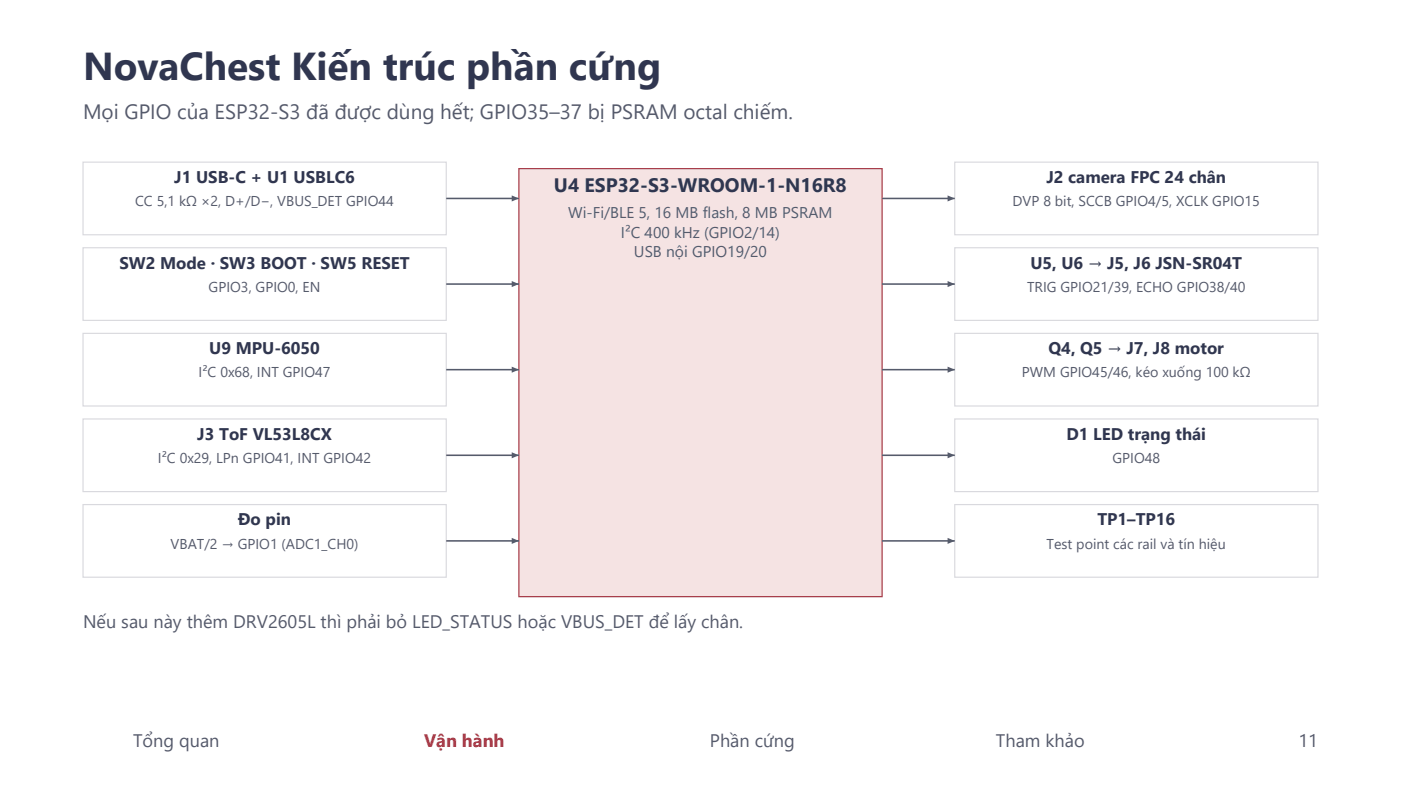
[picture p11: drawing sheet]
<svg xmlns="http://www.w3.org/2000/svg" width="381mm" height="214mm" viewBox="0 0 381 214" stroke-linecap="round" stroke-linejoin="round" font-family="sans-serif">
<defs><g id="words">
<text font-size="10.6" fill="#303650" x="22.6" y="21.9">NovaChest Kiến trúc phần cứng</text>
<text font-size="5.6" fill="#555b6b" x="22.6" y="32.5">Mọi GPIO của ESP32-S3 đã được dùng hết; GPIO35–37 bị PSRAM octal chiếm.</text>
<text font-size="5.3" fill="#303650" x="150.7" y="52.2">U4 ESP32-S3-WROOM-1-N16R8</text>
<g font-size="4.9" fill="#555b6b">
<text x="22.6" y="170.7">Nếu sau này thêm DRV2605L thì phải bỏ LED_STATUS hoặc VBUS_DET để lấy chân.</text>
<text x="36.2" y="203.2">Tổng quan</text>
<text x="193.1" y="203.2">Phần cứng</text>
<text x="270.8" y="203.2">Tham khảo</text>
<text x="353.1" y="203.2">11</text>
</g>
<text font-size="4.9" fill="#a33340" x="115.3" y="203.2">Vận hành</text>
<g font-size="4.6" fill="#303650">
<text x="47.4" y="49.7">J1 USB-C + U1 USBLC6</text>
<text x="284.6" y="49.7">J2 camera FPC 24 chân</text>
<text x="32.5" y="73">SW2 Mode · SW3 BOOT · SW5 RESET</text>
<text x="280.2" y="73">U5, U6 → J5, J6 JSN-SR04T</text>
<text x="56.9" y="96.3">U9 MPU-6050</text>
<text x="285.1" y="96.3">Q4, Q5 → J7, J8 motor</text>
<text x="53.7" y="119.6">J3 ToF VL53L8CX</text>
<text x="290" y="119.6">D1 LED trạng thái</text>
<text x="64.8" y="142.9">Đo pin</text>
<text x="298.4" y="142.9">TP1–TP16</text>
</g>
<g font-size="4.2" fill="#555b6b">
<text x="154.6" y="59.4">Wi-Fi/BLE 5, 16 MB flash, 8 MB PSRAM</text>
<text x="168.9" y="64.6">I²C 400 kHz (GPIO2/14)</text>
<text x="172.4" y="69.9">USB nội GPIO19/20</text>
</g>
<g font-size="3.9" fill="#555b6b">
<text x="36.8" y="56.1">CC 5,1 kΩ ×2, D+/D−, VBUS_DET GPIO44</text>
<text x="275.4" y="56.1">DVP 8 bit, SCCB GPIO4/5, XCLK GPIO15</text>
<text x="56.7" y="79.4">GPIO3, GPIO0, EN</text>
<text x="279.3" y="79.4">TRIG GPIO21/39, ECHO GPIO38/40</text>
<text x="54" y="102.6">I²C 0x68, INT GPIO47</text>
<text x="277.9" y="102.6">PWM GPIO45/46, kéo xuống 100 kΩ</text>
<text x="43" y="125.9">I²C 0x29, LPn GPIO41, INT GPIO42</text>
<text x="302.5" y="125.9">GPIO48</text>
<text x="46.4" y="149.2">VBAT/2 → GPIO1 (ADC1_CH0)</text>
<text x="284.6" y="149.2">Test point các rail và tín hiệu</text>
</g>
</g></defs>
<path d="M141.1 45.9h98.8v116.4h-98.8z" fill-rule="evenodd" fill="#f5e3e3" stroke="#a33340" stroke-width=".32"/>
<path d="M22.6 44.1h98.8v19.8h-98.8z" fill-rule="evenodd" fill="#fff" stroke="#d9d9de" stroke-width=".32"/>
<path d="M121.4 54h19.7" fill="none" stroke="#555b6b" stroke-width=".42"/>
<path d="M139.2 53.2l1.9 .8-1.9 .8z" fill="#555b6b"/>
<path d="M22.6 67.4h98.8v19.7h-98.8z" fill-rule="evenodd" fill="#fff" stroke="#d9d9de" stroke-width=".32"/>
<path d="M121.4 77.3h19.7" fill="none" stroke="#555b6b" stroke-width=".42"/>
<path d="M139.2 76.4l1.9 .9-1.9 .8z" fill="#555b6b"/>
<path d="M22.6 90.7h98.8v19.7h-98.8z" fill-rule="evenodd" fill="#fff" stroke="#d9d9de" stroke-width=".32"/>
<path d="M121.4 100.5h19.7" fill="none" stroke="#555b6b" stroke-width=".42"/>
<path d="M139.2 99.7l1.9 .8-1.9 .9z" fill="#555b6b"/>
<path d="M22.6 113.9h98.8v19.8h-98.8z" fill-rule="evenodd" fill="#fff" stroke="#d9d9de" stroke-width=".32"/>
<path d="M121.4 123.8h19.7" fill="none" stroke="#555b6b" stroke-width=".42"/>
<path d="M139.2 123l1.9 .8-1.9 .8z" fill="#555b6b"/>
<path d="M22.6 137.2h98.8v19.8h-98.8z" fill-rule="evenodd" fill="#fff" stroke="#d9d9de" stroke-width=".32"/>
<path d="M121.4 147.1h19.7" fill="none" stroke="#555b6b" stroke-width=".42"/>
<path d="M139.2 146.3l1.9 .8-1.9 .8z" fill="#555b6b"/>
<path d="M259.6 44.1h98.8v19.8h-98.8z" fill-rule="evenodd" fill="#fff" stroke="#d9d9de" stroke-width=".32"/>
<path d="M239.9 54h19.7" fill="none" stroke="#555b6b" stroke-width=".42"/>
<path d="M257.7 53.2l1.9 .8-1.9 .8z" fill="#555b6b"/>
<path d="M259.6 67.4h98.8v19.7h-98.8z" fill-rule="evenodd" fill="#fff" stroke="#d9d9de" stroke-width=".32"/>
<path d="M239.9 77.3h19.7" fill="none" stroke="#555b6b" stroke-width=".42"/>
<path d="M257.7 76.4l1.9 .9-1.9 .8z" fill="#555b6b"/>
<path d="M259.6 90.7h98.8v19.7h-98.8z" fill-rule="evenodd" fill="#fff" stroke="#d9d9de" stroke-width=".32"/>
<path d="M239.9 100.5h19.7" fill="none" stroke="#555b6b" stroke-width=".42"/>
<path d="M257.7 99.7l1.9 .8-1.9 .9z" fill="#555b6b"/>
<path d="M259.6 113.9h98.8v19.8h-98.8z" fill-rule="evenodd" fill="#fff" stroke="#d9d9de" stroke-width=".32"/>
<path d="M239.9 123.8h19.7" fill="none" stroke="#555b6b" stroke-width=".42"/>
<path d="M257.7 123l1.9 .8-1.9 .8z" fill="#555b6b"/>
<path d="M259.6 137.2h98.8v19.8h-98.8z" fill-rule="evenodd" fill="#fff" stroke="#d9d9de" stroke-width=".32"/>
<path d="M239.9 147.1h19.7" fill="none" stroke="#555b6b" stroke-width=".42"/>
<path d="M257.7 146.3l1.9 .8-1.9 .8z" fill="#555b6b"/>
<use href="#words"/>
</svg>
